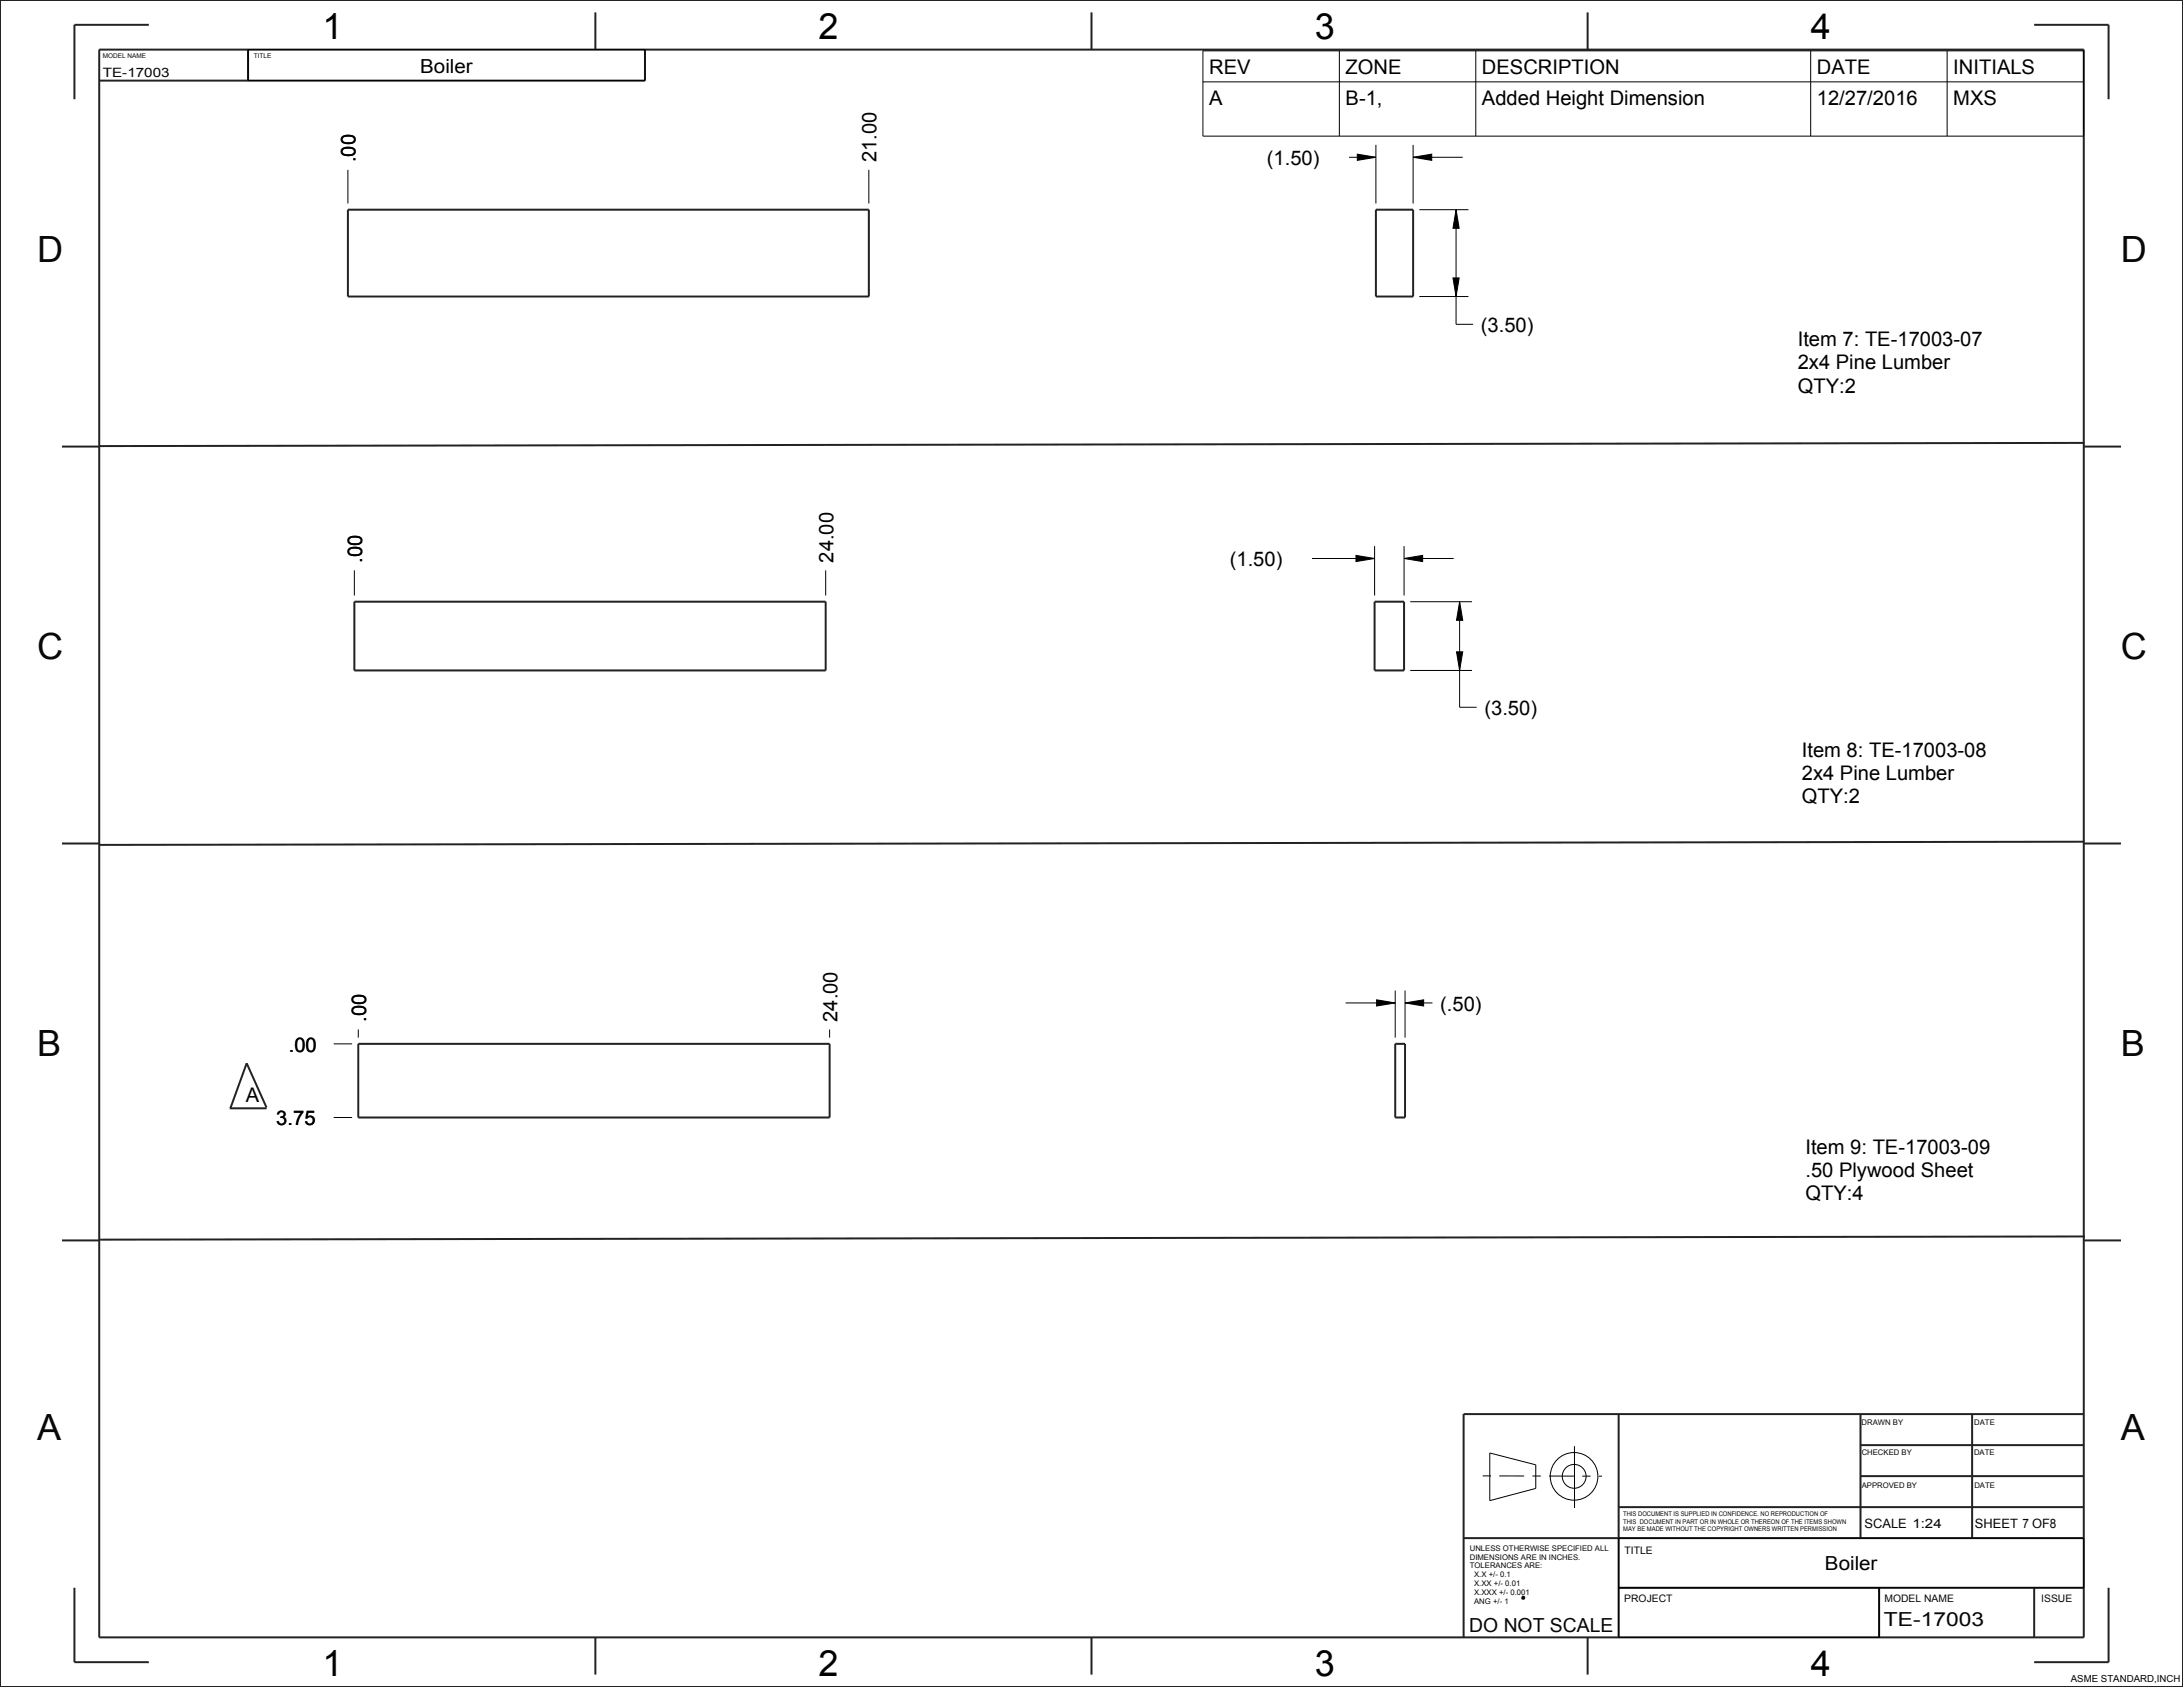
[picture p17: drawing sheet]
<svg xmlns="http://www.w3.org/2000/svg" width="559mm" height="432mm" viewBox="0 0 559 432" stroke-linecap="round" stroke-linejoin="round" font-family="sans-serif">
<defs><g id="words">
<g font-size="9.2">
<text x="82.5" y="9.9">1</text>
<text x="209.5" y="9.9">2</text>
<text x="336.5" y="9.9">3</text>
<text x="463.5" y="9.9">4</text>
<text x="82.5" y="429">1</text>
<text x="209.5" y="429">2</text>
<text x="336.5" y="429">3</text>
<text x="463.5" y="429">4</text>
</g>
<g font-size="9.2" fill="#060606">
<text x="9.5" y="67.1">D</text>
<text x="542.9" y="67.1">D</text>
<text x="9.5" y="168.7">C</text>
<text x="542.9" y="168.7">C</text>
<text x="9.5" y="270.3">B</text>
<text x="542.9" y="270.3">B</text>
<text x="9.5" y="368.7">A</text>
<text x="542.9" y="368.7">A</text>
</g>
<g font-size="5.2">
<text x="309.5" y="19">REV</text>
<text x="344.4" y="19">ZONE</text>
<text x="379.4" y="19">DESCRIPTION</text>
<text x="465.1" y="19">DATE</text>
<text x="500" y="19">INITIALS</text>
<text x="309.5" y="26.9">A</text>
<text x="344.4" y="26.9">B-1,</text>
<text x="379.4" y="26.9">Added Height Dimension</text>
<text x="465.1" y="26.9">12/27/2016</text>
<text x="500" y="26.9">MXS</text>
<text x="91" y="41.5" transform="rotate(-90 91 41.5)">.00</text>
<text x="224.4" y="41.5" transform="rotate(-90 224.4 41.5)">21.00</text>
<text x="324.3" y="42.2">(1.50)</text>
<text x="379.1" y="85">(3.50)</text>
<text x="460.2" y="88.6">Item 7: TE-17003-07</text>
<text x="460.2" y="94.5">2x4 Pine Lumber</text>
<text x="460.2" y="100.5">QTY:2</text>
<text x="92.7" y="144" transform="rotate(-90 92.7 144)">.00</text>
<text x="213.3" y="144" transform="rotate(-90 213.3 144)">24.00</text>
<text x="314.8" y="144.9">(1.50)</text>
<text x="380" y="183">(3.50)</text>
<text x="461.2" y="193.8">Item 8: TE-17003-08</text>
<text x="461.2" y="199.7">2x4 Pine Lumber</text>
<text x="461.2" y="205.7">QTY:2</text>
<text x="93.7" y="261.5" transform="rotate(-90 93.7 261.5)">.00</text>
<text x="214.3" y="261.5" transform="rotate(-90 214.3 261.5)">24.00</text>
<text x="368.7" y="258.7">(.50)</text>
<text x="73.9" y="269.2">.00</text>
<text x="62.9" y="282">A</text>
<text x="70.7" y="288">3.75</text>
<text x="462.2" y="295.3">Item 9: TE-17003-09</text>
<text x="462.2" y="301.2">.50 Plywood Sheet</text>
<text x="462.2" y="307.2">QTY:4</text>
</g>
<g font-size="5">
<text x="107.6" y="18.6">Boiler</text>
<text x="467.1" y="402">Boiler</text>
</g>
<g font-size="5" fill="#060606">
<text x="376.1" y="417.6">DO NOT SCALE</text>
<text x="482.2" y="416.2">TE-17003</text>
</g>
<g font-size="3.3" fill="#060606">
<text x="26.3" y="19.8">TE-17003</text>
<text x="477.3" y="391">SCALE 1:24</text>
<text x="505.6" y="391.1">SHEET 7 OF8</text>
</g>
<g font-size="2.6" fill="#060606">
<text x="415.9" y="397.9">TITLE</text>
<text x="415.8" y="410.1">PROJECT</text>
<text x="482.4" y="410">MODEL NAME</text>
<text x="522.5" y="410.1">ISSUE</text>
</g>
<text font-size="2.5" x="530.1" y="430.5">ASME STANDARD,INCH</text>
<g font-size="2" fill="#060606">
<text x="476.5" y="364.7">DRAWN BY</text>
<text x="505.4" y="364.7">DATE</text>
<text x="476.5" y="372.5">CHECKED BY</text>
<text x="505.3" y="372.5">DATE</text>
<text x="476.6" y="380.8">APPROVED BY</text>
<text x="505.4" y="380.8">DATE</text>
<text x="376.2" y="396.9">UNLESS OTHERWISE SPECIFIED ALL</text>
<text x="376.2" y="399.2">DIMENSIONS ARE IN INCHES.</text>
<text x="376.2" y="401.5">TOLERANCES ARE:</text>
<text x="377.3" y="403.7">X.X +/- 0.1</text>
<text x="377.3" y="406">X.XX +/- 0.01</text>
<text x="377.3" y="408.3">X.XXX +/- 0.001</text>
<text x="377.3" y="410.6">ANG +/- 1</text>
</g>
<g font-size="1.7" fill="#060606">
<text x="26.3" y="14.9">MODEL NAME</text>
<text x="65" y="14.8">TITLE</text>
<text x="415.5" y="388.1">THIS DOCUMENT IS SUPPLIED IN CONFIDENCE. NO REPRODUCTION OF</text>
<text x="415.5" y="390">THIS DOCUMENT IN PART OR IN WHOLE OR THEREON OF THE ITEMS SHOWN</text>
<text x="415.5" y="391.9">MAY BE MADE WITHOUT THE COPYRIGHT OWNERS WRITTEN PERMISSION</text>
</g>
</g></defs>
<path d="M389.6 408.8l.4-.1 .2 .4-.4 .1z" fill="none" stroke="#060606" stroke-width=".51"/>
<path d="M347.4 39.5l4.8 .8-4.8 .7zM361.7 40.3l4.8-.8v1.5zM372.7 53.7l.8 4.7h-1.6zM371.9 71.1h1.6l-.8 4.8zM347.1 142.2l4.8 .7-4.8 .8zM359.4 142.9l4.8-.7v1.5zM373.6 154l.8 4.8h-1.6zM372.8 166.8h1.6l-.8 4.8zM352.4 255.9l4.7 .8-4.7 .8zM359.7 256.7l4.7-.8v1.6z" fill="#000"/>
<g fill="none" stroke="#000" stroke-width=".26">
<path d="M63.5 12.7h101.6v7.9h-101.6zM307.9 13h225.4v21.8h-225.4zM342.8 13v21.8M377.8 13v21.8M463.5 13v21.8M498.4 13v21.8M307.9 21h225.4M347.4 39.5l4.8 .8-4.8 .7zM352.2 37.1v15M361.7 37.1v15M89.1 43.5v8.6M222.4 43.5v8.6"/>
<path d="M345.3 40.3h6.9M361.7 40.3l4.8-.8v1.5zM361.7 40.3h12.7M363.3 53.7h12.6M372.7 53.7l.8 4.7h-1.6zM372.7 53.7v29.3h4.4M363.3 75.9h12.6M371.9 71.1h1.6l-.8 4.8zM351.9 139.8v12.6M359.4 139.8v12.6M90.7 146v6.4M211.4 146v6.4"/>
<path d="M335.8 142.9h16.1M347.1 142.2l4.8 .7-4.8 .8zM359.4 142.9l4.8-.7v1.5zM359.4 142.9h12.7M361 154h15.8M373.6 154l.8 4.8h-1.6zM373.6 154v27h4.4M361 171.6h15.8M372.8 166.8h1.6l-.8 4.8zM344.4 256.7h12.7M352.4 255.9l4.7 .8-4.7 .8zM357.1 253.5v12.1"/>
<path d="M359.7 256.7l4.7-.8v1.6zM359.7 253.5v12.1M359.7 256.7h7M85.4 267.2h4.7M91.7 263.5v2.1M212.4 263.5v2.1M85.4 286h4.7M381.4 371.9l11.7 3v6.1l-11.7 3.1zM403 370.2v15.8M414.3 406.4h119.1v-12.7h-119.1v25.4h66.7v-12.7"/>
<circle cx="402.9" cy="377.9" r="6.1"/>
<circle cx="403" cy="377.9" r="3"/>
</g>
<path d="M379.5 377.8h30.6" fill="none" stroke="#000" stroke-width=".26" stroke-dasharray="2.1 2.1 6.4 2.1" stroke-linecap="butt"/>
<g fill="none" stroke="#222" stroke-width=".51">
<path d="M0 0h558.8v431.8h-558.8zM25.4 12.7h508v406.4h-508zM38.1 6.3h-19.1v19.1M63.5 12.7v7.9M152.4 3.2v9.5M165.1 12.7v7.9h-139.7M279.4 3.2v9.5M406.4 3.2v9.5M520.7 6.3h19.1v19.1M89.1 53.7h133.3v22.2h-133.3zM352.2 53.7h9.5v22.2h-9.5zM15.9 114.3h9.5"/>
<path d="M533.4 114.3h9.5M533.6 113.4l-508.1 .8M90.7 154h120.7v17.6h-120.7zM351.9 154h7.5v17.6h-7.5zM15.9 215.9h9.5M533.4 215.9h9.5M533.6 215.4l-508.1 .9M91.7 267.2h120.7v18.8h-120.7zM357.1 267.2h2.6v18.8h-2.6zM58.8 283.7h9.5M68.2 283.5l-5.1-11.4-4.1 11.6M15.9 317.5h9.5"/>
<path d="M533.4 317.5h9.5M533.7 316.5l-508.1 .8M414.3 361.9v57.2M476.3 377.8h57.1M476.3 369.9h57.1M476.3 361.9v31.8M504.8 361.9v31.8M533.4 361.9h-158.7v57.2M374.7 393.7h158.7M414.3 385.8h119.1M19 406.4v19h19.1M152.4 419.1v9.5"/>
<path d="M279.4 419.1v9.5M406.4 419.1v9.5M414.3 406.4h119.1M481 406.4v12.7M520.7 406.4v12.7M539.8 406.4v19h-19.1"/>
</g>
<use href="#words"/>
</svg>
